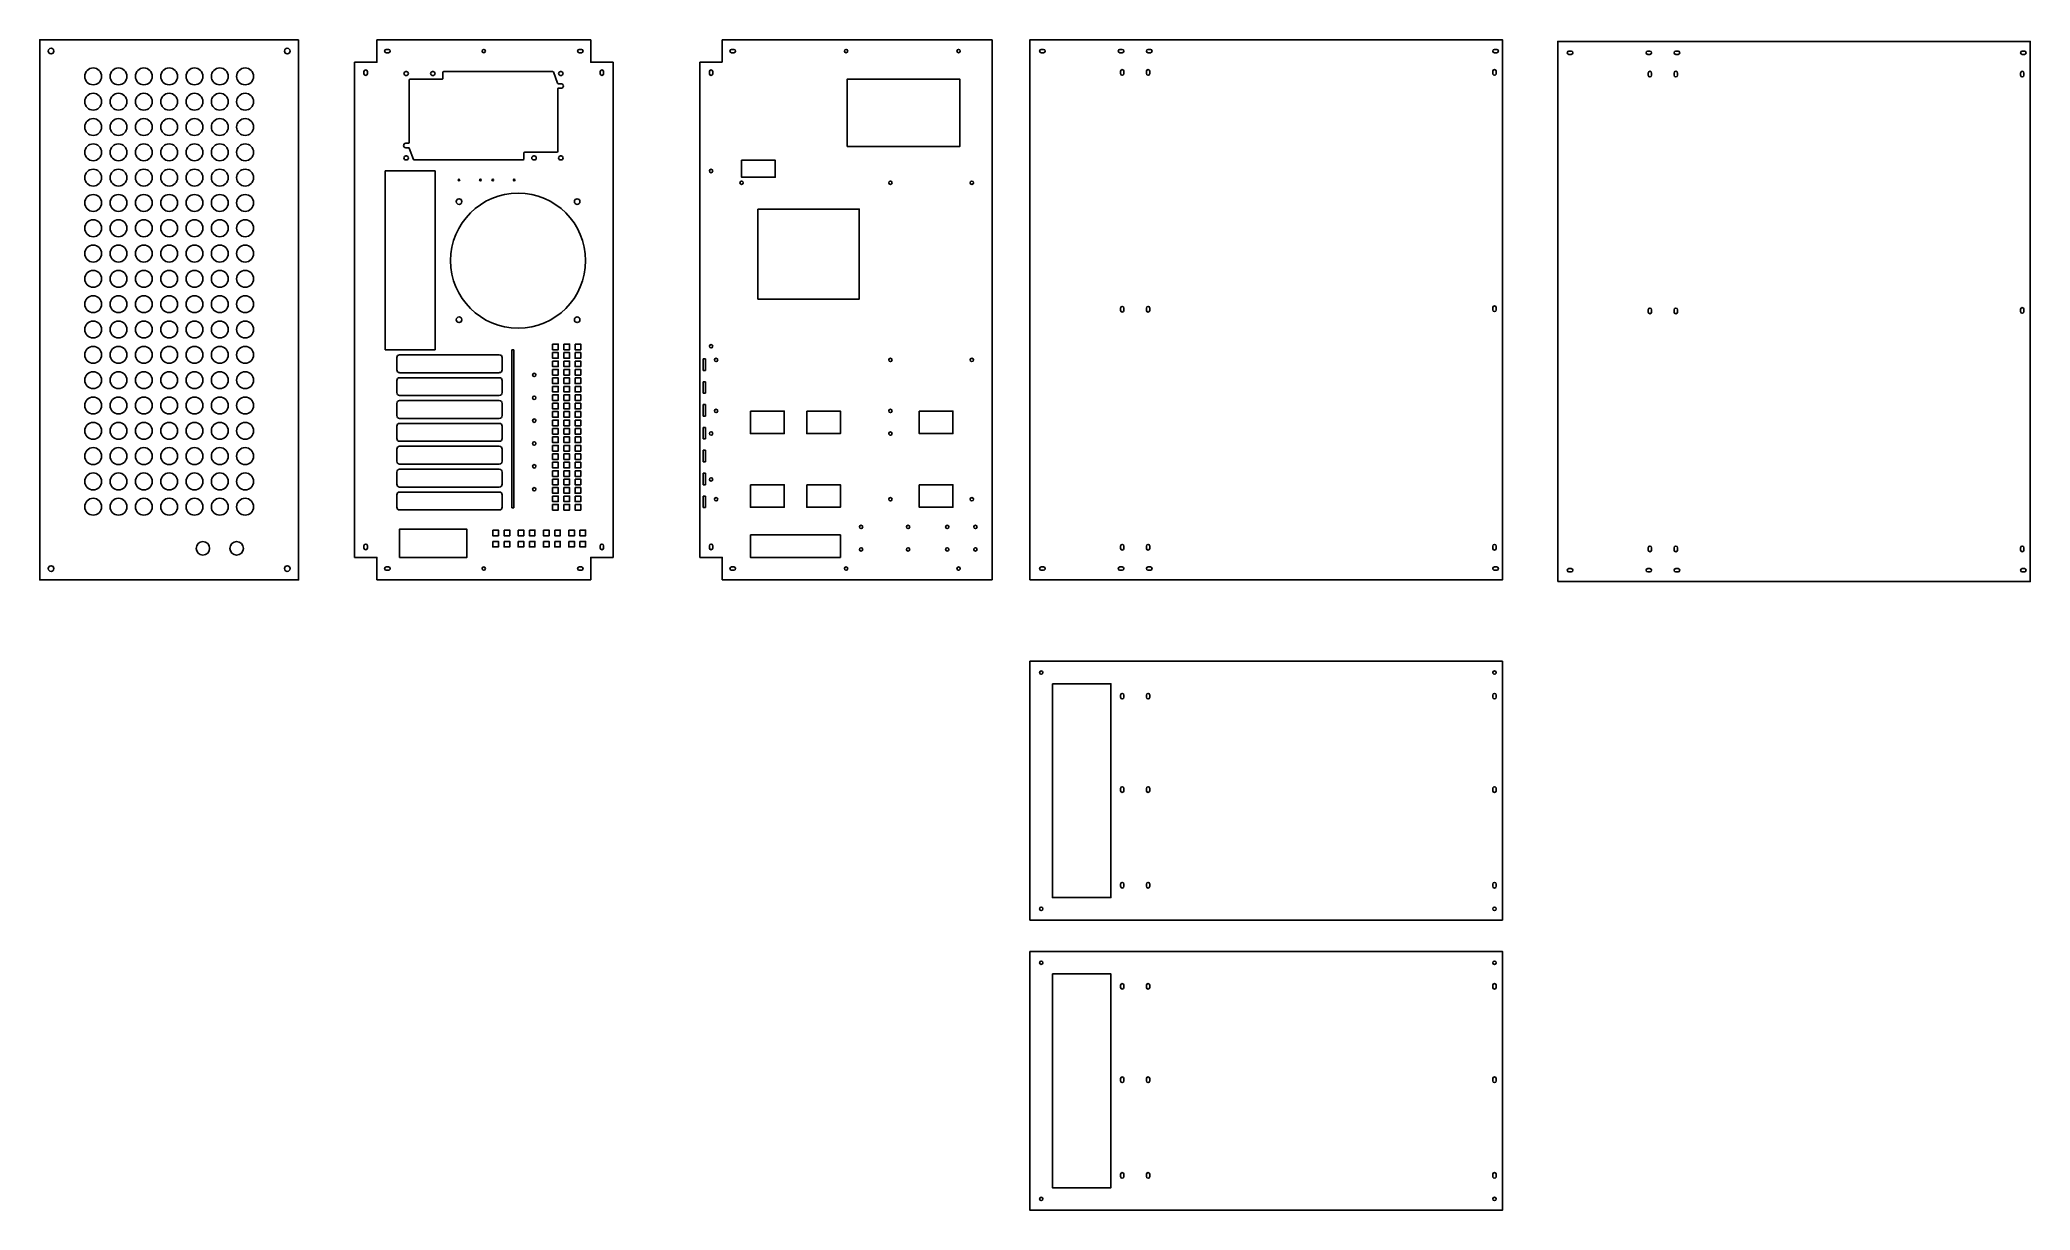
# Model space of a CAD drawing. Header units: inches. Extents: x 307 to 2671, y 391 to 2433.
# Drawn here: x 307 to 2076, y 827 to 1867 of the extents above; entities that cross this region are included whole.
import ezdxf

# ---------------------------------------------------------------- set-up
doc = ezdxf.new("R2010")
doc.units = ezdxf.units.IN
doc.header["$MEASUREMENT"] = 0
doc.linetypes.add('SLD-Solid', pattern=[0])

# ---------------------------------------------------------------- blocks, each defined once
blk = doc.blocks.new('*U7')
for points in [[(-12.5, 2.5), (-7.5, 2.5), (-7.5, -2.5), (-12.5, -2.5)], [(-2.5, 2.5), (2.5, 2.5), (2.5, -2.5), (-2.5, -2.5)], [(7.5, 2.5), (12.5, 2.5), (12.5, -2.5), (7.5, -2.5)]]:
    blk.add_lwpolyline(points, close=True)
blk = doc.blocks.new('*U8')
at = {"color": 0, "linetype": 'ByBlock', "lineweight": -2, "transparency": 16777216}
for p in [(0, 142.5), (0, 135), (0, 127.5), (0, 120), (0, 112.5), (0, 105), (0, 97.5), (0, 90), (0, 82.5), (0, 75), (0, 67.5), (0, 60), (0, 52.5), (0, 45), (0, 37.5), (0, 30), (0, 22.5), (0, 15), (0, 7.5), (0, 0)]:
    blk.add_blockref('*U7', p, dxfattribs=at)
blk = doc.blocks.new('*U9')
for points in [[(-7.5, 7.5), (-2.5, 7.5), (-2.5, 2.5), (-7.5, 2.5)], [(2.5, 7.5), (7.5, 7.5), (7.5, 2.5), (2.5, 2.5)], [(-7.5, -2.5), (-2.5, -2.5), (-2.5, -7.5), (-7.5, -7.5)], [(2.5, -2.5), (7.5, -2.5), (7.5, -7.5), (2.5, -7.5)]]:
    blk.add_lwpolyline(points, close=True)
blk = doc.blocks.new('*U10')
at = {"color": 0, "linetype": 'ByBlock', "lineweight": -2, "transparency": 16777216}
for p in [(0, 0), (22.5, 0), (45, 0), (67.5, 0)]:
    blk.add_blockref('*U9', p, dxfattribs=at)
blk = doc.blocks.new('*U11')
for centre in [(-67.5, 0), (-45, 0), (-22.5, 0), (0, 0), (22.5, 0), (45, 0), (67.5, 0)]:
    blk.add_circle(centre, 7.5)
blk = doc.blocks.new('*U12')
at = {"color": 0, "linetype": 'ByBlock', "lineweight": -2, "transparency": 16777216}
for p in [(0, 0), (0, -22.5), (0, -45), (0, -67.5), (0, -90), (0, -112.5), (0, -135), (0, -157.5), (0, -180), (0, -202.5), (0, -225), (0, -247.5), (0, -270), (0, -292.5), (0, -315), (0, -337.5), (0, -360), (0, -382.5)]:
    blk.add_blockref('*U11', p, dxfattribs=at)

msp = doc.modelspace()

# ---------------------------------------------------------------- linework, layer by layer
for p, q in [((606.6, 1867), (796.6, 1867)), ((913.6, 1867), (1153.6, 1867)), ((913.6, 1867), (913.6, 1847)), ((1153.6, 1867), (1153.6, 1387)), ((586.6, 1847), (586.6, 1407)), ((816.6, 1407), (816.6, 1847)), ((893.6, 1407), (893.6, 1847)), ((913.6, 1847), (893.6, 1847)), ((632.3, 1838.8), (632.8, 1838.8)), ((632.3, 1835.3), (632.8, 1835.3)), ((635.3, 1831.4), (635.3, 1775.7)), ((635.9, 1832), (664.6, 1832)), ((656, 1838.8), (656.5, 1838.8)), ((656, 1835.3), (656.5, 1835.3)), ((665.3, 1832.7), (665.3, 1838.1)), ((665.9, 1838.8), (762.8, 1838.8)), ((767.1, 1828.5), (763.5, 1838.4)), ((767.3, 1767.7), (767.3, 1823.4)), ((767.7, 1828), (770.3, 1828)), ((770.3, 1824), (767.9, 1824)), ((770.3, 1838.8), (769.8, 1838.8)), ((770.3, 1835.3), (769.8, 1835.3)), ((770.3, 1827.8), (770.3, 1828)), ((770.3, 1824.3), (770.3, 1824)), ((772, 1826), (772.3, 1826)), ((630.5, 1773), (630.3, 1773)), ((632.3, 1774.8), (632.3, 1775)), ((632.3, 1775), (634.6, 1775)), ((632.3, 1771.3), (632.3, 1771)), ((634.8, 1771), (632.3, 1771)), ((635.4, 1770.6), (639.1, 1760.7)), ((632.3, 1763.8), (632.8, 1763.8)), ((632.3, 1760.3), (632.8, 1760.3)), ((651.7, 1760.3), (639.7, 1760.3)), ((651.7, 1760.3), (736.6, 1760.3)), ((737.3, 1766.4), (737.3, 1762.7)), ((737.3, 1761), (737.3, 1762.7)), ((766.6, 1767), (737.9, 1767)), ((746.5, 1763.8), (746, 1763.8)), ((746.5, 1760.3), (746, 1760.3)), ((770.3, 1763.8), (769.8, 1763.8)), ((770.3, 1760.3), (769.8, 1760.3)), ((658.5, 1750.4), (658.5, 1740)), ((624.2, 1584.5), (624.2, 1580.5)), ((624.2, 1578.5), (624.2, 1580.5)), ((624.2, 1578.5), (624.2, 1573.7)), ((717.9, 1584.5), (717.9, 1578.5)), ((717.9, 1578.5), (717.9, 1573.7)), ((726.4, 1591.5), (726.4, 1451.1)), ((726.4, 1591.5), (728.4, 1591.5)), ((728.4, 1591.5), (728.4, 1451.1)), ((896.6, 1583.4), (898.6, 1583.4)), ((896.6, 1583.4), (896.6, 1573.2)), ((898.6, 1583.4), (898.6, 1573.2)), ((624.2, 1564.1), (624.2, 1560.1)), ((624.2, 1560.1), (624.2, 1558.1)), ((624.2, 1558.1), (624.2, 1553.4)), ((717.9, 1564.1), (717.9, 1560.1)), ((717.9, 1560.1), (717.9, 1553.4)), ((898.6, 1573.2), (896.6, 1573.2)), ((896.6, 1563.1), (898.6, 1563.1)), ((896.6, 1563.1), (896.6, 1552.9)), ((898.6, 1563.1), (898.6, 1552.9)), ((624.2, 1543.8), (624.2, 1539.8)), ((624.2, 1539.8), (624.2, 1537.8)), ((717.9, 1543.8), (717.9, 1533)), ((898.6, 1552.9), (896.6, 1552.9)), ((896.6, 1542.8), (898.6, 1542.8)), ((896.6, 1542.8), (896.6, 1532.6)), ((898.6, 1542.8), (898.6, 1532.6)), ((624.2, 1537.8), (624.2, 1533)), ((624.2, 1523.5), (624.2, 1519.5)), ((717.9, 1523.5), (717.9, 1519.5)), ((898.6, 1532.6), (896.6, 1532.6)), ((896.6, 1522.5), (898.6, 1522.5)), ((896.6, 1512.3), (896.6, 1522.5)), ((898.6, 1522.5), (898.6, 1512.3)), ((624.2, 1519.5), (624.2, 1517.5)), ((624.2, 1517.5), (624.2, 1512.7)), ((717.9, 1517.5), (717.9, 1519.5)), ((717.9, 1517.5), (717.9, 1512.7)), ((898.6, 1512.3), (896.6, 1512.3)), ((624.2, 1503.2), (624.2, 1499.2)), ((624.2, 1499.2), (624.2, 1497.2)), ((624.2, 1497.2), (624.2, 1492.4)), ((717.9, 1503.2), (717.9, 1499.2)), ((717.9, 1497.2), (717.9, 1499.2)), ((717.9, 1497.2), (717.9, 1492.4)), ((896.6, 1502.2), (898.6, 1502.2)), ((896.6, 1492), (896.6, 1502.2)), ((898.6, 1492), (896.6, 1492)), ((898.6, 1502.2), (898.6, 1492)), ((624.2, 1482.8), (624.2, 1478.8)), ((624.2, 1478.8), (624.2, 1476.8)), ((624.2, 1476.8), (624.2, 1472)), ((717.9, 1482.8), (717.9, 1478.8)), ((717.9, 1476.8), (717.9, 1478.8)), ((717.9, 1476.8), (717.9, 1472)), ((896.6, 1481.8), (898.6, 1481.8)), ((896.6, 1471.6), (896.6, 1481.8)), ((898.6, 1471.6), (896.6, 1471.6)), ((898.6, 1481.8), (898.6, 1471.6)), ((624.2, 1462.5), (624.2, 1458.5)), ((624.2, 1458.5), (624.2, 1456.5)), ((624.2, 1456.5), (624.2, 1451.7)), ((717.9, 1462.5), (717.9, 1458.5)), ((717.9, 1456.5), (717.9, 1458.5)), ((717.9, 1456.5), (717.9, 1451.7)), ((726.4, 1451.1), (728.4, 1451.1)), ((896.6, 1461.5), (898.6, 1461.5)), ((896.6, 1451.3), (896.6, 1461.5)), ((898.6, 1451.3), (896.6, 1451.3)), ((898.6, 1461.5), (898.6, 1451.3)), ((606.6, 1387), (796.6, 1387)), ((1153.6, 1387), (913.6, 1387))]:
    msp.add_line(p, q)
at = {"color": 7, "linetype": 'SLD-Solid'}
for p, q in [((613.8, 1591.3), (613.8, 1750.4)), ((613.8, 1750.4), (658.5, 1750.4)), ((658.5, 1591.3), (658.5, 1750.4)), ((613.8, 1591.3), (658.5, 1591.3)), ((715.4, 1587), (626.8, 1587)), ((626.8, 1571.1), (715.4, 1571.1)), ((715.4, 1566.7), (626.8, 1566.7)), ((626.8, 1550.8), (715.4, 1550.8)), ((715.4, 1546.4), (626.8, 1546.4)), ((626.8, 1530.5), (715.4, 1530.5)), ((715.4, 1526), (626.8, 1526)), ((626.8, 1510.2), (715.4, 1510.2)), ((715.4, 1505.7), (626.8, 1505.7)), ((626.8, 1489.8), (715.4, 1489.8)), ((715.4, 1485.4), (626.8, 1485.4)), ((626.8, 1469.5), (715.4, 1469.5)), ((715.4, 1465), (626.8, 1465)), ((626.8, 1449.2), (715.4, 1449.2))]:
    msp.add_line(p, q, dxfattribs=at)
for points in [[(536.9, 1867), (306.9, 1867), (306.9, 1387), (536.9, 1387)], [(1187.1, 1387), (1607.1, 1387), (1607.1, 1867), (1187.1, 1867)], [(1656.2, 1385.5), (2076.2, 1385.5), (2076.2, 1865.5), (1656.2, 1865.5)], [(1024.6, 1772.1), (1124.6, 1772.1), (1124.6, 1832.1), (1024.6, 1832.1)], [(930.7, 1759.9), (960.7, 1759.9), (960.7, 1744.9), (930.7, 1744.9)], [(945.3, 1716.6), (1035.3, 1716.6), (1035.3, 1636.6), (945.3, 1636.6)], [(938.6, 1537), (968.6, 1537), (968.6, 1517), (938.6, 1517)], [(988.6, 1537), (1018.6, 1537), (1018.6, 1517), (988.6, 1517)], [(1088.6, 1537), (1118.6, 1537), (1118.6, 1517), (1088.6, 1517)], [(938.6, 1471.6), (968.6, 1471.6), (968.6, 1451.6), (938.6, 1451.6)], [(988.6, 1471.6), (1018.6, 1471.6), (1018.6, 1451.6), (988.6, 1451.6)], [(1088.6, 1471.6), (1118.6, 1471.6), (1118.6, 1451.6), (1088.6, 1451.6)], [(626.6, 1407), (686.6, 1407), (686.6, 1432), (626.6, 1432)], [(938.6, 1427), (1018.6, 1427), (1018.6, 1407), (938.6, 1407)], [(1187.1, 1314.6), (1607.1, 1314.6), (1607.1, 1084.6), (1187.1, 1084.6)], [(1207.1, 1294.6), (1259.1, 1294.6), (1259.1, 1104.6), (1207.1, 1104.6)], [(1187.1, 1056.7), (1607.1, 1056.7), (1607.1, 826.7), (1187.1, 826.7)], [(1207.1, 1036.7), (1259.1, 1036.7), (1259.1, 846.7), (1207.1, 846.7)]]:
    msp.add_lwpolyline(points, close=True)
for points in [[(586.6, 1847), (606.6, 1847), (606.6, 1867)], [(796.6, 1867), (796.6, 1847), (816.6, 1847)], [(606.6, 1387), (606.6, 1407), (586.6, 1407)], [(816.6, 1407), (796.6, 1407), (796.6, 1387)], [(913.6, 1387), (913.6, 1407), (893.6, 1407)]]:
    msp.add_lwpolyline(points)
for points in [[(614.9, 1855.5), (616.9, 1855.5, 1), (616.9, 1858.5), (614.9, 1858.5, 1), (614.9, 1855.5, -1)], [(786.4, 1855.5), (788.4, 1855.5, 1), (788.4, 1858.5), (786.4, 1858.5, 1), (786.4, 1855.5, -1)], [(921.9, 1855.5), (923.9, 1855.5, 1), (923.9, 1858.5), (921.9, 1858.5, 1), (921.9, 1855.5, -1)], [(1197.1, 1855.5), (1199.1, 1855.5, 1), (1199.1, 1858.5), (1197.1, 1858.5, 1), (1197.1, 1855.5, -1)], [(1269.1, 1858.5), (1267.1, 1858.5, 1), (1267.1, 1855.5), (1269.1, 1855.5, 1), (1269.1, 1858.5, -1)], [(1292.1, 1855.5), (1294.1, 1855.5, 1), (1294.1, 1858.5), (1292.1, 1858.5, 1), (1292.1, 1855.5, -1)], [(1600, 1855.5), (1602, 1855.5, 1), (1602, 1858.5), (1600, 1858.5, 1), (1600, 1855.5, -1)], [(595.1, 1838.8), (595.1, 1836.8, 1), (598.1, 1836.8), (598.1, 1838.8, 1), (595.1, 1838.8, -1)], [(805.1, 1838.8), (805.1, 1836.8, 1), (808.1, 1836.8), (808.1, 1838.8, 1), (805.1, 1838.8, -1)], [(902.1, 1838.8), (902.1, 1836.8, 1), (905.1, 1836.8), (905.1, 1838.8, 1), (902.1, 1838.8, -1)], [(1267.6, 1839), (1267.6, 1837, 1), (1270.6, 1837), (1270.6, 1839, 1), (1267.6, 1839, -1)], [(1290.6, 1839), (1290.6, 1837, 1), (1293.6, 1837), (1293.6, 1839, 1), (1290.6, 1839, -1)], [(1598.5, 1839), (1598.5, 1837, 1), (1601.5, 1837), (1601.5, 1839, 1), (1598.5, 1839, -1)], [(1666.2, 1854), (1668.2, 1854, 1), (1668.2, 1857), (1666.2, 1857, 1), (1666.2, 1854, -1)], [(1738.2, 1857), (1736.2, 1857, 1), (1736.2, 1854), (1738.2, 1854, 1), (1738.2, 1857, -1)], [(1761.2, 1854), (1763.2, 1854, 1), (1763.2, 1857), (1761.2, 1857, 1), (1761.2, 1854, -1)], [(2069.1, 1854), (2071.1, 1854, 1), (2071.1, 1857), (2069.1, 1857, 1), (2069.1, 1854, -1)], [(1736.7, 1837.5), (1736.7, 1835.5, 1), (1739.7, 1835.5), (1739.7, 1837.5, 1), (1736.7, 1837.5, -1)], [(1759.7, 1837.5), (1759.7, 1835.5, 1), (1762.7, 1835.5), (1762.7, 1837.5, 1), (1759.7, 1837.5, -1)], [(2067.6, 1837.5), (2067.6, 1835.5, 1), (2070.6, 1835.5), (2070.6, 1837.5, 1), (2067.6, 1837.5, -1)], [(1267.6, 1628.5), (1267.6, 1626.5, 1), (1270.6, 1626.5), (1270.6, 1628.5, 1), (1267.6, 1628.5, -1)], [(1290.6, 1628.5), (1290.6, 1626.5, 1), (1293.6, 1626.5), (1293.6, 1628.5, 1), (1290.6, 1628.5, -1)], [(1598.5, 1629), (1598.5, 1627, 1), (1601.5, 1627), (1601.5, 1629, 1), (1598.5, 1629, -1)], [(1736.7, 1627), (1736.7, 1625, 1), (1739.7, 1625), (1739.7, 1627, 1), (1736.7, 1627, -1)], [(1759.7, 1627), (1759.7, 1625, 1), (1762.7, 1625), (1762.7, 1627, 1), (1759.7, 1627, -1)], [(2067.6, 1627.5), (2067.6, 1625.5, 1), (2070.6, 1625.5), (2070.6, 1627.5, 1), (2067.6, 1627.5, -1)], [(595.1, 1417.3), (595.1, 1415.3, 1), (598.1, 1415.3), (598.1, 1417.3, 1), (595.1, 1417.3, -1)], [(805.1, 1417.3), (805.1, 1415.3, 1), (808.1, 1415.3), (808.1, 1417.3, 1), (805.1, 1417.3, -1)], [(902.1, 1417.3), (902.1, 1415.3, 1), (905.1, 1415.3), (905.1, 1417.3, 1), (902.1, 1417.3, -1)], [(1267.6, 1417), (1267.6, 1415, 1), (1270.6, 1415), (1270.6, 1417, 1), (1267.6, 1417, -1)], [(1290.6, 1417), (1290.6, 1415, 1), (1293.6, 1415), (1293.6, 1417, 1), (1290.6, 1417, -1)], [(1598.5, 1417), (1598.5, 1415, 1), (1601.5, 1415), (1601.5, 1417, 1), (1598.5, 1417, -1)], [(1736.7, 1415.5), (1736.7, 1413.5, 1), (1739.7, 1413.5), (1739.7, 1415.5, 1), (1736.7, 1415.5, -1)], [(1759.7, 1415.5), (1759.7, 1413.5, 1), (1762.7, 1413.5), (1762.7, 1415.5, 1), (1759.7, 1415.5, -1)], [(2067.6, 1415.5), (2067.6, 1413.5, 1), (2070.6, 1413.5), (2070.6, 1415.5, 1), (2067.6, 1415.5, -1)], [(614.9, 1395.5), (616.9, 1395.5, 1), (616.9, 1398.5), (614.9, 1398.5, 1), (614.9, 1395.5, -1)], [(786.4, 1395.5), (788.4, 1395.5, 1), (788.4, 1398.5), (786.4, 1398.5, 1), (786.4, 1395.5, -1)], [(921.9, 1395.5), (923.9, 1395.5, 1), (923.9, 1398.5), (921.9, 1398.5, 1), (921.9, 1395.5, -1)], [(1197.1, 1395.5), (1199.1, 1395.5, 1), (1199.1, 1398.5), (1197.1, 1398.5, 1), (1197.1, 1395.5, -1)], [(1267.1, 1395.5), (1269.1, 1395.5, 1), (1269.1, 1398.5), (1267.1, 1398.5, 1), (1267.1, 1395.5, -1)], [(1294.1, 1398.5), (1292.1, 1398.5, 1), (1292.1, 1395.5), (1294.1, 1395.5, 1), (1294.1, 1398.5, -1)], [(1602, 1398.5), (1600, 1398.5, 1), (1600, 1395.5), (1602, 1395.5, 1), (1602, 1398.5, -1)], [(1666.2, 1394), (1668.2, 1394, 1), (1668.2, 1397), (1666.2, 1397, 1), (1666.2, 1394, -1)], [(1736.2, 1394), (1738.2, 1394, 1), (1738.2, 1397), (1736.2, 1397, 1), (1736.2, 1394, -1)], [(1763.2, 1397), (1761.2, 1397, 1), (1761.2, 1394), (1763.2, 1394, 1), (1763.2, 1397, -1)], [(2071.1, 1397), (2069.1, 1397, 1), (2069.1, 1394), (2071.1, 1394, 1), (2071.1, 1397, -1)], [(1267.6, 1284.6), (1267.6, 1282.6, 1), (1270.6, 1282.6), (1270.6, 1284.6, 1), (1267.6, 1284.6, -1)], [(1290.6, 1284.6), (1290.6, 1282.6, 1), (1293.6, 1282.6), (1293.6, 1284.6, 1), (1290.6, 1284.6, -1)], [(1598.5, 1284.6), (1598.5, 1282.6, 1), (1601.5, 1282.6), (1601.5, 1284.6, 1), (1598.5, 1284.6, -1)], [(1267.6, 1201.6), (1267.6, 1199.6, 1), (1270.6, 1199.6), (1270.6, 1201.6, 1), (1267.6, 1201.6, -1)], [(1290.6, 1201.6), (1290.6, 1199.6, 1), (1293.6, 1199.6), (1293.6, 1201.6, 1), (1290.6, 1201.6, -1)], [(1598.5, 1201.6), (1598.5, 1199.6, 1), (1601.5, 1199.6), (1601.5, 1201.6, 1), (1598.5, 1201.6, -1)], [(1267.6, 1116.6), (1267.6, 1114.6, 1), (1270.6, 1114.6), (1270.6, 1116.6, 1), (1267.6, 1116.6, -1)], [(1290.6, 1116.6), (1290.6, 1114.6, 1), (1293.6, 1114.6), (1293.6, 1116.6, 1), (1290.6, 1116.6, -1)], [(1598.5, 1116.6), (1598.5, 1114.6, 1), (1601.5, 1114.6), (1601.5, 1116.6, 1), (1598.5, 1116.6, -1)], [(1267.6, 1026.7), (1267.6, 1024.7, 1), (1270.6, 1024.7), (1270.6, 1026.7, 1), (1267.6, 1026.7, -1)], [(1290.6, 1026.7), (1290.6, 1024.7, 1), (1293.6, 1024.7), (1293.6, 1026.7, 1), (1290.6, 1026.7, -1)], [(1598.5, 1026.7), (1598.5, 1024.7, 1), (1601.5, 1024.7), (1601.5, 1026.7, 1), (1598.5, 1026.7, -1)], [(1267.6, 943.7), (1267.6, 941.7, 1), (1270.6, 941.7), (1270.6, 943.7, 1), (1267.6, 943.7, -1)], [(1290.6, 943.7), (1290.6, 941.7, 1), (1293.6, 941.7), (1293.6, 943.7, 1), (1290.6, 943.7, -1)], [(1598.5, 943.7), (1598.5, 941.7, 1), (1601.5, 941.7), (1601.5, 943.7, 1), (1598.5, 943.7, -1)], [(1267.6, 858.7), (1267.6, 856.7, 1), (1270.6, 856.7), (1270.6, 858.7, 1), (1267.6, 858.7, -1)], [(1290.6, 858.7), (1290.6, 856.7, 1), (1293.6, 856.7), (1293.6, 858.7, 1), (1290.6, 858.7, -1)], [(1598.5, 858.7), (1598.5, 856.7, 1), (1601.5, 856.7), (1601.5, 858.7, 1), (1598.5, 858.7, -1)]]:
    msp.add_lwpolyline(points, format="xyb")
for centre, radius in [((316.9, 1857), 2.5), ((526.9, 1857), 2.5), ((701.6, 1857), 1.5), ((1023.6, 1857), 1.5), ((1123.6, 1857), 1.5), ((903.6, 1750.4), 1.5), ((679.6, 1742.4), 0.75), ((698.6, 1742.4), 0.75), ((709.6, 1742.4), 0.75), ((728.6, 1742.4), 0.75), ((930.7, 1740), 1.5), ((1063, 1740), 1.5), ((1135.4, 1740), 1.5), ((732.1, 1670.7), 60), ((679.6, 1723.2), 2.5), ((784.6, 1723.2), 2.5), ((679.6, 1618.2), 2.5), ((784.6, 1618.2), 2.5), ((903.6, 1594.6), 1.5), ((908.1, 1582.5), 1.5), ((1063, 1582.5), 1.5), ((1135.4, 1582.5), 1.5), ((746.4, 1569.1), 1.5), ((746.4, 1548.8), 1.5), ((746.4, 1528.5), 1.5), ((908.1, 1537.1), 1.5), ((1063, 1537.1), 1.5), ((746.4, 1508.2), 1.5), ((903.6, 1517.1), 1.5), ((1063, 1517), 1.5), ((746.4, 1487.9), 1.5), ((746.4, 1467.5), 1.5), ((903.6, 1476.3), 1.5), ((908.1, 1458.6), 1.5), ((1063, 1458.6), 1.5), ((1135.4, 1458.6), 1.5), ((1037, 1434), 1.5), ((1078.7, 1434), 1.5), ((1113.6, 1434), 1.5), ((1138.6, 1434), 1.5), ((451.9, 1415), 6), ((481.9, 1415), 6), ((1037, 1414), 1.5), ((1078.7, 1414), 1.5), ((1113.6, 1414), 1.5), ((1138.6, 1414), 1.5), ((316.9, 1397), 2.5), ((526.9, 1397), 2.5), ((701.6, 1397), 1.5), ((1023.6, 1397), 1.5), ((1123.6, 1397), 1.5), ((1197.1, 1304.6), 1.5), ((1600, 1304.6), 1.5), ((1197.1, 1094.6), 1.5), ((1600, 1094.6), 1.5), ((1197.1, 1046.7), 1.5), ((1600, 1046.7), 1.5), ((1197.1, 836.7), 1.5), ((1600, 836.7), 1.5)]:
    msp.add_circle(centre, radius)
for centre, radius, start, end in [((632.3, 1837), 1.75, 90, 270), ((632.8, 1837), 1.75, 270, 90), ((635.9, 1831.4), 0.667, 90, 180), ((656, 1837), 1.75, 90, 270), ((656.5, 1837), 1.75, 270, 90), ((664.6, 1832.7), 0.667, 270, 0), ((665.9, 1838.1), 0.667, 90, 180), ((762.8, 1838.1), 0.667, 20.2438, 90), ((767.7, 1828.7), 0.667, 200.2438, 270), ((767.9, 1823.4), 0.667, 90, 180), ((769.8, 1837), 1.75, 90, 270), ((770.3, 1837), 1.75, 270, 90), ((770.3, 1826), 2, 270, 90), ((632.3, 1773), 2, 90, 270), ((634.6, 1775.7), 0.667, 270, 0), ((634.8, 1770.4), 0.667, 20.2438, 90), ((632.3, 1762), 1.75, 90, 270), ((632.8, 1762), 1.75, 270, 90), ((639.7, 1761), 0.667, 200.2438, 270), ((736.6, 1761), 0.667, 270, 0), ((737.9, 1766.4), 0.667, 90, 180), ((746, 1762), 1.75, 90, 270), ((746.5, 1762), 1.75, 270, 90), ((766.6, 1767.7), 0.667, 270, 0), ((769.8, 1762), 1.75, 90, 270), ((770.3, 1762), 1.75, 270, 90)]:
    msp.add_arc(centre, radius, start, end)
for centre, start, end in [((626.8, 1584.5), 90, 180), ((715.4, 1584.5), 0, 90), ((626.8, 1573.7), 180, 270), ((626.8, 1564.1), 90, 180), ((715.4, 1573.7), 270, 0), ((715.4, 1564.1), 0, 90), ((626.8, 1553.4), 180, 270), ((626.8, 1543.8), 90, 180), ((715.4, 1553.4), 270, 0), ((715.4, 1543.8), 0, 90), ((626.8, 1533), 180, 270), ((626.8, 1523.5), 90, 180), ((715.4, 1533), 270, 0), ((715.4, 1523.5), 0, 90), ((626.8, 1512.7), 180, 270), ((626.8, 1503.2), 90, 180), ((715.4, 1512.7), 270, 0), ((715.4, 1503.2), 0, 90), ((626.8, 1492.4), 180, 270), ((715.4, 1492.4), 270, 0), ((626.8, 1482.8), 90, 180), ((626.8, 1472), 180, 270), ((715.4, 1482.8), 0, 90), ((715.4, 1472), 270, 0), ((626.8, 1462.5), 90, 180), ((626.8, 1451.7), 180, 270), ((715.4, 1462.5), 0, 90), ((715.4, 1451.7), 270, 0)]:
    msp.add_arc(centre, 2.54, start, end, dxfattribs=at)

# ---------------------------------------------------------------- block references
for name, p in [('*U12', (421.9, 1834.5)), ('*U8', (775.3, 1451.5)), ('*U10', (717.1, 1423.7))]:
    msp.add_blockref(name, p)

doc.saveas('drawing.dxf')
